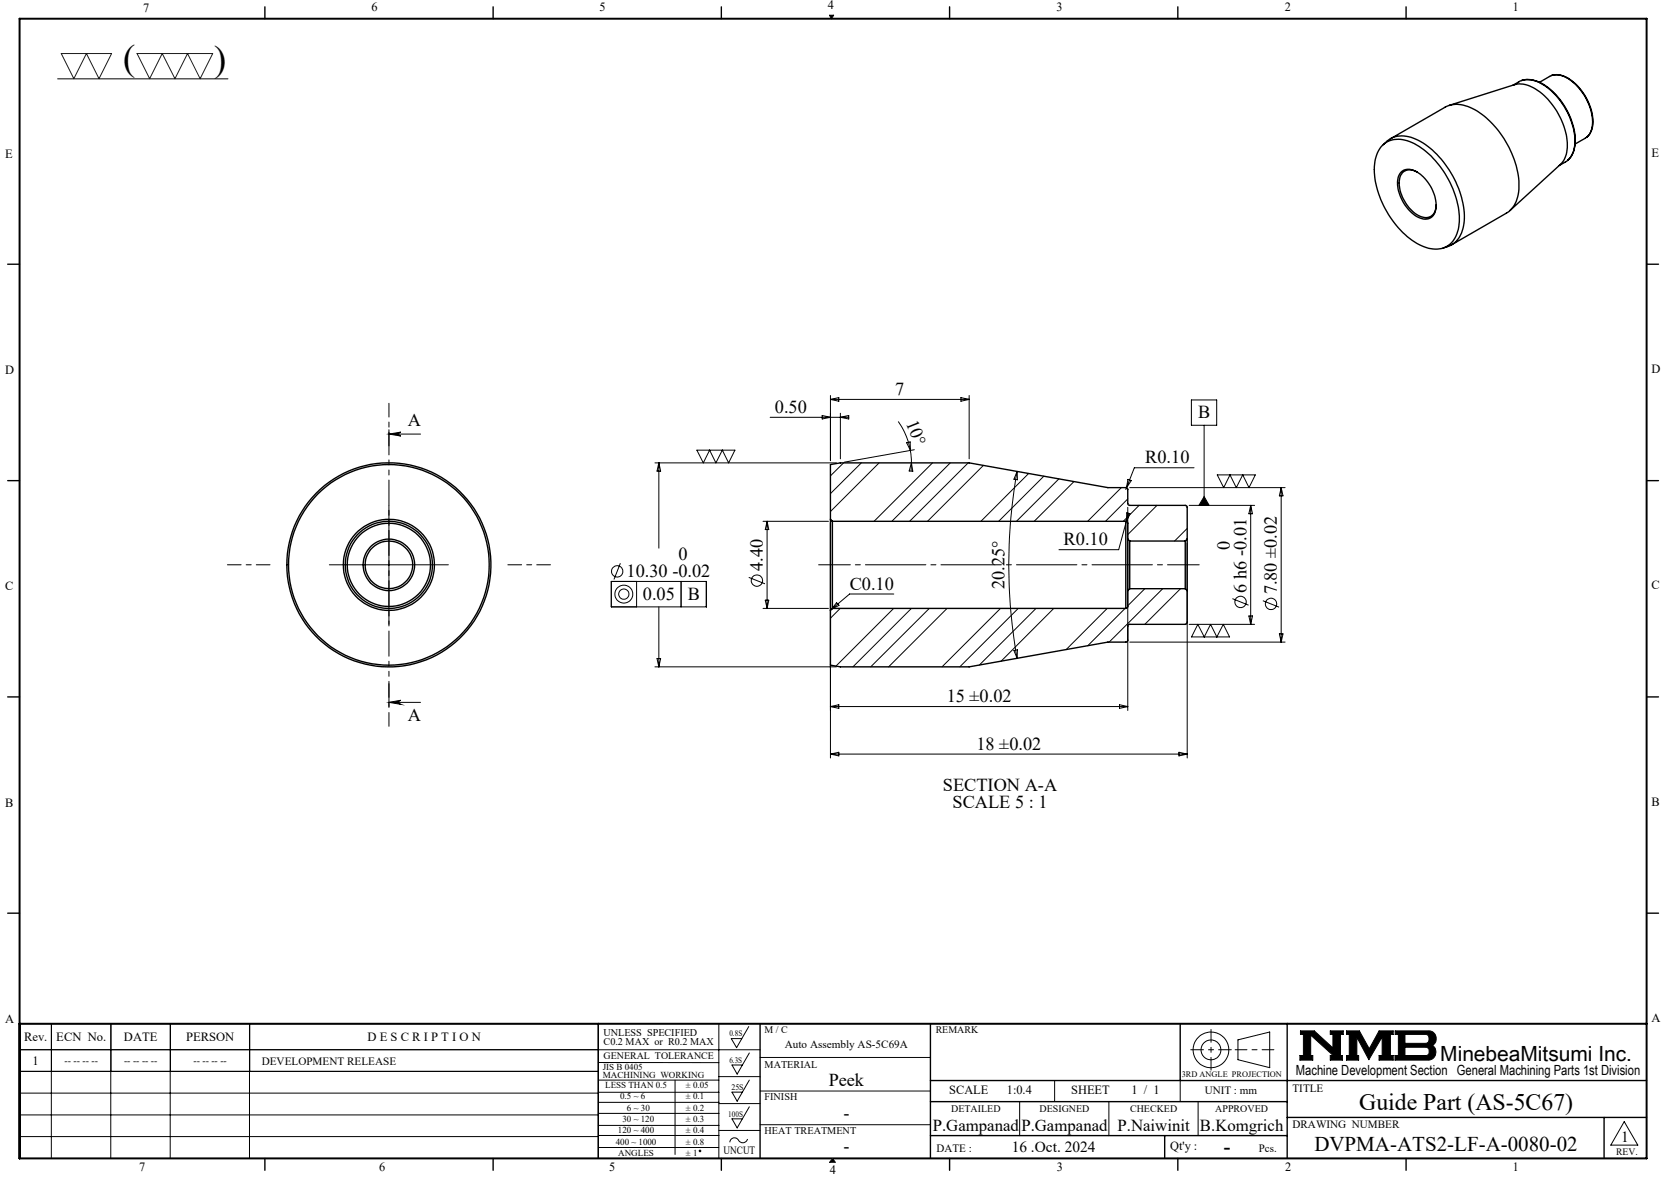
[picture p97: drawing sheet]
<svg xmlns="http://www.w3.org/2000/svg" width="420mm" height="297mm" viewBox="0 0 420 297" stroke-linecap="round" stroke-linejoin="round" font-family="sans-serif">
<defs><g id="words">
<g font-size="9.2">
<text x="31.1" y="17.7">(</text>
<text x="54" y="17.8">)</text>
</g>
<text font-size="6" x="342.9" y="280">Guide Part (AS-5C67)</text>
<g font-size="5.3">
<text x="363.3" y="267.7">MinebeaMitsumi Inc.</text>
<text x="331.5" y="290.4">DVPMA-ATS2-LF-A-0080-02</text>
</g>
<text font-size="4.9" x="308.8" y="290.9">-</text>
<g font-size="4.6">
<text x="225.8" y="99.7">7</text>
<text x="102.9" y="107.5">A</text>
<text x="195.5" y="104.2">0.50</text>
<text x="228.5" y="106.7" transform="rotate(68 228.5 106.7)">10°</text>
<text x="302.2" y="105.6">B</text>
<text x="288.9" y="116.9">R0.10</text>
<text x="268.3" y="137.6">R0.10</text>
<text x="171.1" y="141.4">0</text>
<text x="310.2" y="138.7" transform="rotate(-90 310.2 138.7)">0</text>
<text x="158.1" y="145.6">10.30 -0.02</text>
<text x="192.4" y="144.1" transform="rotate(-90 192.4 144.1)">4.40</text>
<text x="214.3" y="148.8">C0.10</text>
<text x="253.4" y="148.6" transform="rotate(-90 253.4 148.6)">20.25°</text>
<text x="314.4" y="149.5" transform="rotate(-90 314.4 149.5)">6 h6 -0.01</text>
<text x="162.2" y="151.4">0.05</text>
<text x="173.5" y="151.4">B</text>
<text x="322.1" y="150" transform="rotate(-90 322.1 150)">7.80 ±0.02</text>
<text x="238.8" y="177.2">15 ±0.02</text>
<text x="102.9" y="182">A</text>
<text x="246.3" y="189.2">18 ±0.02</text>
<text x="237.8" y="199.6">SECTION A-A</text>
<text x="240.3" y="203.8">SCALE 5 : 1</text>
<text x="209" y="274.1">Peek</text>
<text x="212.7" y="282.4">-</text>
<text x="212.8" y="290.6">-</text>
</g>
<g font-size="4.2">
<text x="235.3" y="285.5">P.Gampanad</text>
<text x="257.6" y="285.5">P.Gampanad</text>
<text x="281.9" y="285.5">P.Naiwinit</text>
<text x="302.7" y="285.5">B.Komgrich</text>
</g>
<g font-size="3.9">
<text x="255.2" y="290.6">16 .Oct. 2024</text>
<text x="408.9" y="288.2">1</text>
</g>
<text font-size="3.5" x="326.9" y="271.4">Machine Development Section General Machining Parts 1st Division</text>
<g font-size="3.2">
<text x="36.1" y="2.9">7</text>
<text x="93.7" y="2.8">6</text>
<text x="151.3" y="2.8">5</text>
<text x="208.8" y="2.2">4</text>
<text x="266.5" y="2.8">3</text>
<text x="324.1" y="2.8">2</text>
<text x="381.6" y="2.8">1</text>
<text x="1.3" y="39.8">E</text>
<text x="416.6" y="39.5">E</text>
<text x="1.3" y="94.3">D</text>
<text x="416.6" y="94.1">D</text>
<text x="1.3" y="148.9">C</text>
<text x="416.6" y="148.7">C</text>
<text x="1.3" y="203.6">B</text>
<text x="416.6" y="203.3">B</text>
<text x="416.6" y="258">A</text>
<text x="1.3" y="258.1">A</text>
<text x="6.1" y="262.7">Rev.</text>
<text x="14.2" y="262.7">ECN No.</text>
<text x="31.3" y="262.7">DATE</text>
<text x="46.9" y="262.7">PERSON</text>
<text x="92.7" y="262.7">D E S C R I P T I O N</text>
<text x="8.2" y="268.7">1</text>
<text x="239.4" y="276.2">SCALE</text>
<text x="254" y="276.2">1:0.4</text>
<text x="270.2" y="276.2">SHEET</text>
<text x="285.4" y="276.2">1 / 1</text>
<text x="295.2" y="290.1">Qt'y :</text>
<text x="35.1" y="295.5">7</text>
<text x="95.7" y="295.6">6</text>
<text x="153.6" y="295.6">5</text>
<text x="209.3" y="296.3">4</text>
<text x="266.6" y="295.6">3</text>
<text x="324.2" y="295.6">2</text>
<text x="381.6" y="295.6">1</text>
</g>
<g font-size="2.8">
<text x="66" y="268.6">DEVELOPMENT RELEASE</text>
<text x="198" y="264.5">Auto Assembly AS-5C69A</text>
<text x="326" y="275.4">TITLE</text>
<text x="303.9" y="276.2">UNIT : mm</text>
<text x="326" y="284.7">DRAWING NUMBER</text>
<text x="182.5" y="291.2">UNCUT</text>
<text x="236.3" y="290.7">DATE :</text>
<text x="317.6" y="290.6">Pcs.</text>
</g>
<g font-size="2.6">
<text x="152.2" y="261.3">UNLESS SPECIFIED</text>
<text x="152.2" y="263.7">C0.2 MAX or R0.2 MAX</text>
<text x="192.9" y="269.4">MATERIAL</text>
<text x="192.9" y="277.7">FINISH</text>
<text x="192.9" y="286.3">HEAT TREATMENT</text>
</g>
<g font-size="2.5">
<text x="192.9" y="260.7">M / C</text>
<text x="236" y="260.7">REMARK</text>
<text x="16.3" y="268.5">-- -- -- --</text>
<text x="31.3" y="268.5">-- -- -- --</text>
<text x="48.8" y="268.5">-- -- -- --</text>
<text x="152.3" y="267.3">GENERAL TOLERANCE</text>
<text x="239.9" y="280.5">DETAILED</text>
<text x="262.2" y="280.5">DESIGNED</text>
<text x="285.1" y="280.5">CHECKED</text>
<text x="306.6" y="280.5">APPROVED</text>
<text x="407.7" y="291.5">REV.</text>
</g>
<g font-size="2.3">
<text x="152.1" y="270">JIS B 0405</text>
<text x="152.1" y="272.1">MACHINING WORKING</text>
<text x="152.7" y="274.6">LESS THAN 0.5</text>
<text x="173" y="274.6">± 0.05</text>
<text x="156.4" y="277.4">0.5 ~ 6</text>
<text x="158.1" y="280.3">6 ~ 30</text>
<text x="173" y="277.4">± 0.1</text>
<text x="173" y="280.3">± 0.2</text>
<text x="155.9" y="286">120 ~ 400</text>
<text x="157" y="283.2">30 ~ 120</text>
<text x="173" y="283.2">± 0.3</text>
<text x="173" y="286">± 0.4</text>
<text x="155.3" y="288.9">400 ~ 1000</text>
<text x="155.9" y="291.7">ANGLES</text>
<text x="173" y="288.9">± 0.8</text>
<text x="173" y="291.7">± 1</text>
</g>
<g font-size="2.1">
<text x="184" y="261.5">0.8S</text>
<text x="184" y="268.1">6.3S</text>
<text x="184.5" y="275">25S</text>
<text x="298.1" y="271.8">3RD ANGLE PROJECTION</text>
<text x="183.7" y="281.9">100S</text>
</g>
</g></defs>
<g fill="none" stroke="#000" stroke-width=".25">
<path d="M14.5 19.9h43M209.2 3.8h1.1l-.6 .9zM209.5 99.8v16.4M244.5 99.8v16M98.1 109.5l3-.5a.49 .49 0 0 0-.5 .5 .49 .49 0 0 0 .5 .5zM98.1 109.5h8M165.2 116.8h45.8M166.2 116.8v21.5M166.2 116.8l.5 2.1h-1zM175.8 113.6h9.6l-1.6 3.2-1.6-3.2-1.6 3.2-1.6-3.2-1.6 3.2zM194.3 105.3h19.8M207.4 104.8l2.1 .5-2.1 .4z"/>
<path d="M209.5 100.8h35M209.5 100.8l2.1-.5v.9zM212 104.3v11.5M212 105.3l2.1-.5v.9zM212.8 116.8l-3.3 3.3M217.3 116.8l-7.8 7.8M221.8 116.8l-12.3 12.3M226.6 106.4l1 1.5 1 2.2 1.1 3.6M228.7 111.7l.9-.2 .1 2.2zM229.7 113.7l.2 3.1M229.9 116.8l-.1 2.1M229.9 116.8l.4 2.1-1-.1z"/>
<path d="M230.6 113.5l-17.6 3.1M235.2 116.8l-14.7 14.7M239.7 116.8l-14.7 14.7M242.4 100.3l2.1 .5-2.1 .4zM244.2 116.8l-14.8 14.7M248.1 117.4l-14.1 14.1M256.6 119a132.4 132.4 0 0 0 0 47.1M256.6 119v2.1l-.8-.2zM259.5 119.4l-12.1 12.1M300.5 100.9h6.4v6.4h-6.4zM301.2 118h-15.1l-1.9 5.1M303.7 107.3v20.2"/>
<path d="M307.1 119.8h9.6l-1.6 3.2-1.6-3.2-1.6 3.2-1.6-3.2-1.6 3.2zM98.1 127.5v30M192.5 131.5h16.5M193.5 131.5v22M193.5 131.5l.4 2.1h-.9zM209.5 132v59.3M263.3 120.2l-11.4 11.3M267.1 120.8l-10.7 10.7M270.9 121.5l-10 10M282.9 123l-8.5 8.5M284.1 131.5l-1.9 7.2h-15.1M284.2 123.1l-.2 .4"/>
<path d="M284.2 129.4l.9 .2-1 1.9zM284.5 128v51.3M284.5 125.9l-5.6 5.6M284.5 121l.9 .3-1.2 1.8zM284.7 129.5l-.6 2M285 123h39.2M287.3 127.5l-3.9 4M291.9 127.5l-7.4 7.4M299.5 137.1v54.2M299.5 133.3l-3.2 3.2M300 127.5h16.5M303.7 125.3l1.3 2.2h-2.6z"/>
<path d="M315.5 127.5v30M315.5 127.5l.4 2.1h-.9zM323.2 123v39M323.2 123l.4 2.1h-.9zM83.1 142.5h30M154.2 146.7h24v6.4h-24zM156.5 142.1l-1.6 4.1M160.6 146.7v6.4M166.2 153.1v15.2M171.8 146.7v6.4M188.9 145.7l4.1 1.6M192.5 153.5h16.5"/>
<path d="M193 151.4h.9l-.4 2.1zM211 152.1l.6 .6-1.9 1.1zM211.9 153.5l-2.4 2.5M225.4 153.5l-14.5 14.6M225.5 149.9h-11.2l-4.6 3.9M229.9 153.5l-14.7 14.8M234.4 153.5l-14.8 14.8M238.9 153.5l-14.7 14.8M252.4 153.5l-14.8 14.8M256.9 153.5l-14.8 14.8M261.3 153.5l-14.2 14.3M265.8 153.5l-13.3 13.4"/>
<path d="M279.3 153.5l-10.4 10.4M283.8 153.5l-9.4 9.4M288.8 148.6l-4.3 4.3M293.3 148.6l-13.5 13.4M297.8 148.6l-9 8.9M300 157.5h16.5M302.2 157.5l1.6 3.2 1.6-3.2 1.6 3.2 1.6-3.2 1.6 3.2h-9.6zM310.9 151.1l4.1 1.6M315 155.4h.9l-.4 2.1zM318.6 151.6l4.1 1.6M322.7 159.9h.9l-.4 2.1zM98.1 177.2l3-.5a.51 .51 0 0 0-.5 .5 .51 .51 0 0 0 .5 .5z"/>
<path d="M98.1 177.2h8M165.2 168.3h45.8M165.7 166.2h1l-.5 2.1zM209.5 178.3l2.1-.5v.9zM209.5 178.3h75M255.8 164.1l.8-.1v2.1zM282.4 177.8l2.1 .5-2.1 .4zM285 162h39.2M209.5 190.3l2.1-.5v.9zM209.5 190.3h90M297.4 189.8l2.1 .5-2.1 .4zM12.9 258.3v34"/>
<path d="M13 258.3v12M27.9 258.3v34M28 258.3v12M42.9 258.3v34M43 258.3v12M62.9 258.3v34M63 258.3v12M150.9 258.3v34M181.3 258.3v34M188.9 259l-3.1 5.4-1.3-2.3h2.6M4.9 264.9h186.8M4.9 275.8h146"/>
<path d="M5 270.3v-12h146v12l-146.1 .1M5 264.9h146M150.9 278.2h30.4M150.9 275.6h30.4M150.9 272.6h30.4M150.9 268.1h30.4M170.3 272.6v18.7M181.3 271.7h10.4M181.3 278.5h10.4M189 279.3l-3.1 5.3-1.3-2.3h2.7M189 265.7l-3.1 5.3-1.3-2.3h2.7M189 272.6l-3.1 5.3-1.3-2.3h2.7"/>
<path d="M191.7 266.8h43M191.7 275.3h43M257.2 278v8.6M266 272.7v5.3M279.7 278v8.6M297.7 272.7v5.3M302.2 278v8.6M312.3 262.4l8-2v9l-8-2zM328 260.1h3.5l4.7 4.3v-3.4h-.6v-.9h3.2v.9h-.7v5.3h.5v1.2h-3v-1.2h.7l-5.7-5.1v5.1h.6v1.2h-3.3v-1.2h.9v-5.3h-.8zM339.7 260.1h3.2l2.5 4.6 2.5-4.6h3.5v.9h-.7v5.3h.7v1.2h-3.5v-1.2h.8v-4.6l-3.4 5.7-3-5.7v4.6h.4v1.2h-3v-1.2h.7v-5.3h-.7zM351.9 260.1h8.4a1.97 1.97 0 0 1 1.9 1.5 1.97 1.97 0 0 1-.9 2.2 2.03 2.03 0 0 1 .8 2.2 2.03 2.03 0 0 1-1.8 1.5h-8.4v-1.2h.8v-5.3h-.8zM354.4 261h5.4l.6 .5v1.2l-.4 .5-.3 .1h-5.3z"/>
<path d="M354.4 264.3h5.4l.6 .4 .1 1a.79 .79 0 0 1-.8 .6h-5.3zM4.9 281.3h146M4.9 286.8h146M150.9 280.9h30.4M150.9 286.5h30.4M150.9 284h30.4M150.9 289.6h30.4M181.3 285.3h10.4M188.6 287.4a1.29 1.29 0 0 1-1.2 1 1.29 1.29 0 0 1-1.3-.9 1.14 1.14 0 0 0-1.3-.3 1.14 1.14 0 0 0-.7 1.1M191.7 283.8h43M210 292.3l.7 1M409.7 283l3.4 6h-6.8z"/>
<circle cx="155.7" cy="144.2" r="1.43"/>
<circle cx="157.4" cy="149.9" r="1.29"/>
<circle cx="157.4" cy="149.9" r="2.26"/>
<circle cx="190.9" cy="146.5" r="1.43"/>
<circle cx="312.9" cy="151.9" r="1.43"/>
<circle cx="320.6" cy="152.4" r="1.43"/>
<circle cx="305.5" cy="264.9" r="2.51"/>
<circle cx="305.5" cy="264.9" r="4.5"/>
<circle cx="176.6" cy="290.4" r=".2"/>
</g>
<path d="M311.6 264.9h9.7" fill="none" stroke="#000" stroke-width=".25" stroke-dasharray="15.2 1.3 1.3 1.3" stroke-dashoffset="12.3"/>
<path d="M305.5 259.8v10.2M300.4 264.9h10.2" fill="none" stroke="#000" stroke-width=".25" stroke-dasharray="15.2 1.3 1.3 1.3" stroke-dashoffset="12"/>
<g fill="none" stroke="#000" stroke-width=".35">
<path d="M66.8 1.7v3M124.4 1.7v3M182 1.7v3M239.5 1.7v3M297.1 1.7v3M354.7 1.7v3M391.4 19l-3.1 1.8M391.4 19a6.3 6.3 0 0 1 6 2.3 13.2 13.2 0 0 1 4.2 11 3.6 3.6 0 0 1-1.7 2.6l-2.6 1.4M391.4 19a5.7 5.7 0 0 1 5.6 1.8 13.4 13.4 0 0 1 4.7 11.2l-.6 1.7-.7 .8M348.7 36.8a6.7 6.7 0 0 1 8.1-.5 23.5 23.5 0 0 1 11.3 19.6 7 7 0 0 1-4 6.7 9.3 9.3 0 0 1-8.5-2.4 23.7 23.7 0 0 1-8.9-18.1 8.4 8.4 0 0 1 2-5.3zM348.9 36.5a6.4 6.4 0 0 1 8.2-1.4 22.9 22.9 0 0 1 11.3 13.9 13.6 13.6 0 0 1-.2 10.8 6.1 6.1 0 0 1-4.2 2.8M350.7 35l13.8-7.9a7.6 7.6 0 0 1 7.6 .6 24 24 0 0 1 11.1 20.1 7.4 7.4 0 0 1-3.2 6l-13.8 8"/>
<path d="M365.5 26.6l16.5-5.2a7.7 7.7 0 0 1 6.9 2.2 17.9 17.9 0 0 1 6.4 14.2 5.8 5.8 0 0 1-1.7 3.7l-12.7 11.6M383.9 20.3l-2.3 1.2M383.9 20.3a7.6 7.6 0 0 1 6.9 2.2 18 18 0 0 1 6.4 14.2 6.1 6.1 0 0 1-1.7 3.7M383.9 20.3a7.8 7.8 0 0 1 7.2 2.3 17.7 17.7 0 0 1 6.2 14.1 5.9 5.9 0 0 1-1.8 3.7M353.3 43.5a3.3 3.3 0 0 1 4.6 .2 10 10 0 0 1 4.2 9.6 2.72 2.72 0 0 1-4.2 1.6 10.2 10.2 0 0 1-5.2-10zM357.5 43.4a2.84 2.84 0 0 0-3.2-.2 2.84 2.84 0 0 0-1.3 3 9.6 9.6 0 0 0 6 8.6 2.69 2.69 0 0 0 3.3-3.1M395.5 40.4l-2.2 1.4M1.9 66.7h3M415.4 66.7h3M1.9 121.3h3M209.5 131v-13.8l2.5-.4h32.5l35 6.2h4.6l.4 .4v3.7l.4 .4 14.3 .1 .3 .3v8.1M209.5 131v23"/>
<path d="M209.5 131l.5 .5M210 131.5v22M210 131.5h74M284 131.5l.5 .4v4.1M284 131.5v22M284.5 136v13M284.5 136l.5 .5M285 136.5v12.1M285 136.5h14M299 136.5v12.1M299.5 136v13M299.5 136l-.5 .5"/>
<path d="M415.4 121.3h3M210 153.5l-.5 .5M210 153.5h74M284.5 149v4.1l-.5 .4M285 148.6l-.5 .4M285 148.6h14M299 148.6l.5 .4M299.5 149v8.1l-.3 .4h-14.3l-.4 .4v3.7l-.4 .4h-4.6l-35 6.3h-32.5l-2.5-.5v-13.8M1.9 175.9h3M415.4 175.9h3M1.9 230.4h3M415.4 230.4h3"/>
<path d="M150.9 258.3v34M191.7 258.3v34M234.7 258.3v34M297.7 258.3v14.4M324.7 258.3v34M234.7 272.7h180.7M234.7 278h90M66.8 292.3v3M124.4 292.3v3M182 292.3v3M234.7 286.6h90M239.5 292.3v3"/>
<path d="M293.8 286.6v5.7M297.1 292.3v3M324.7 282h90.7M354.7 292.3v3M404.6 282v10.3"/>
<circle cx="98.1" cy="142.5" r="10.5"/>
<circle cx="98.1" cy="142.5" r="25.3"/>
<circle cx="98.1" cy="142.5" r="6.5"/>
<circle cx="98.1" cy="142.5" r="11"/>
<circle cx="98.1" cy="142.5" r="25.8"/>
<circle cx="98.1" cy="142.5" r="11.5"/>
<circle cx="98.1" cy="142.5" r="6"/>
</g>
<path d="M4.9 4.7h410.5v287.6h-410.5zM4.9 258.3h410.5" fill="none" stroke="#000" stroke-width=".5"/>
<path d="M210 292.3l-.7 1h1.4" fill="none" stroke="#00f" stroke-width=".25"/>
<g fill="#000">
<path d="M210 292.3l.7 1h-1.4z"/>
<path d="M209.2 3.8l.5 .9 .6-.9zM328 260.1v.9h.8v5.3h-.9v1.2h3.3v-1.2h-.6v-5.1l5.7 5.1h-.7v1.2h3v-1.2h-.5v-5.3h.7v-.9h-3.2v.9h.6v3.4l-4.7-4.3zM351.9 260.1v.9h.8v5.3h-.8v1.2h8.6l.7-.2 .6-.5 .4-.8v-.8l-.3-.8-.6-.6 .8-.8 .2-1.3-.5-.9-.5-.5-.6-.2zM354.4 264.3h5.4l.6 .4 .1 1-.6 .6h-5.5zM354.4 261l5.5 .1 .5 .5v1.1l-.3 .5-.3 .1h-5.4zM339.7 260.1v.9h.7v5.3h-.7v1.2h3v-1.2h-.4v-4.6l3 5.7 3.4-5.7v4.6h-.8v1.2h3.5v-1.2h-.7v-5.3h.7v-.9h-3.5l-2.5 4.6-2.5-4.6z" fill-rule="evenodd"/>
</g>
<path d="M98.1 107.5v71.7" fill="none" stroke="#000" stroke-width=".25" stroke-dasharray="6.3 1.3 1.3 1.3 1.3 1.3" stroke-dashoffset="-.9"/>
<path d="M98.1 112.5v-10.7M68.1 142.5h-10.7M128.1 142.5h10.8M98.1 172.5v10.8" fill="none" stroke="#000" stroke-width=".25" stroke-dasharray="15.2 1.3 1.3 1.3" stroke-dashoffset="11.8"/>
<path d="M302.5 142.5h-96" fill="none" stroke="#000" stroke-width=".25" stroke-dasharray="15.2 1.3 1.3 1.3" stroke-dashoffset="7.2"/>
<path d="M15.5 13.5h12.7l-3.2 6.4-3.2-6.4-3.2 6.4zM34.6 13.5h19.1l-3.2 6.4-3.2-6.4-3.2 6.4-3.2-6.4-3.2 6.4z" fill="none" stroke="#191924" stroke-width=".25"/>
<g fill="#000">
<path d="M303.7 125.3l1.3 2.2h-2.6z"/>
<path d="M98.1 109.5l3-.5a.49 .49 0 0 0-.5 .5 .49 .49 0 0 0 .5 .5zM98.1 177.2l3-.5a.51 .51 0 0 0-.5 .5 .51 .51 0 0 0 .5 .5z"/>
</g>
<use href="#words"/>
</svg>
